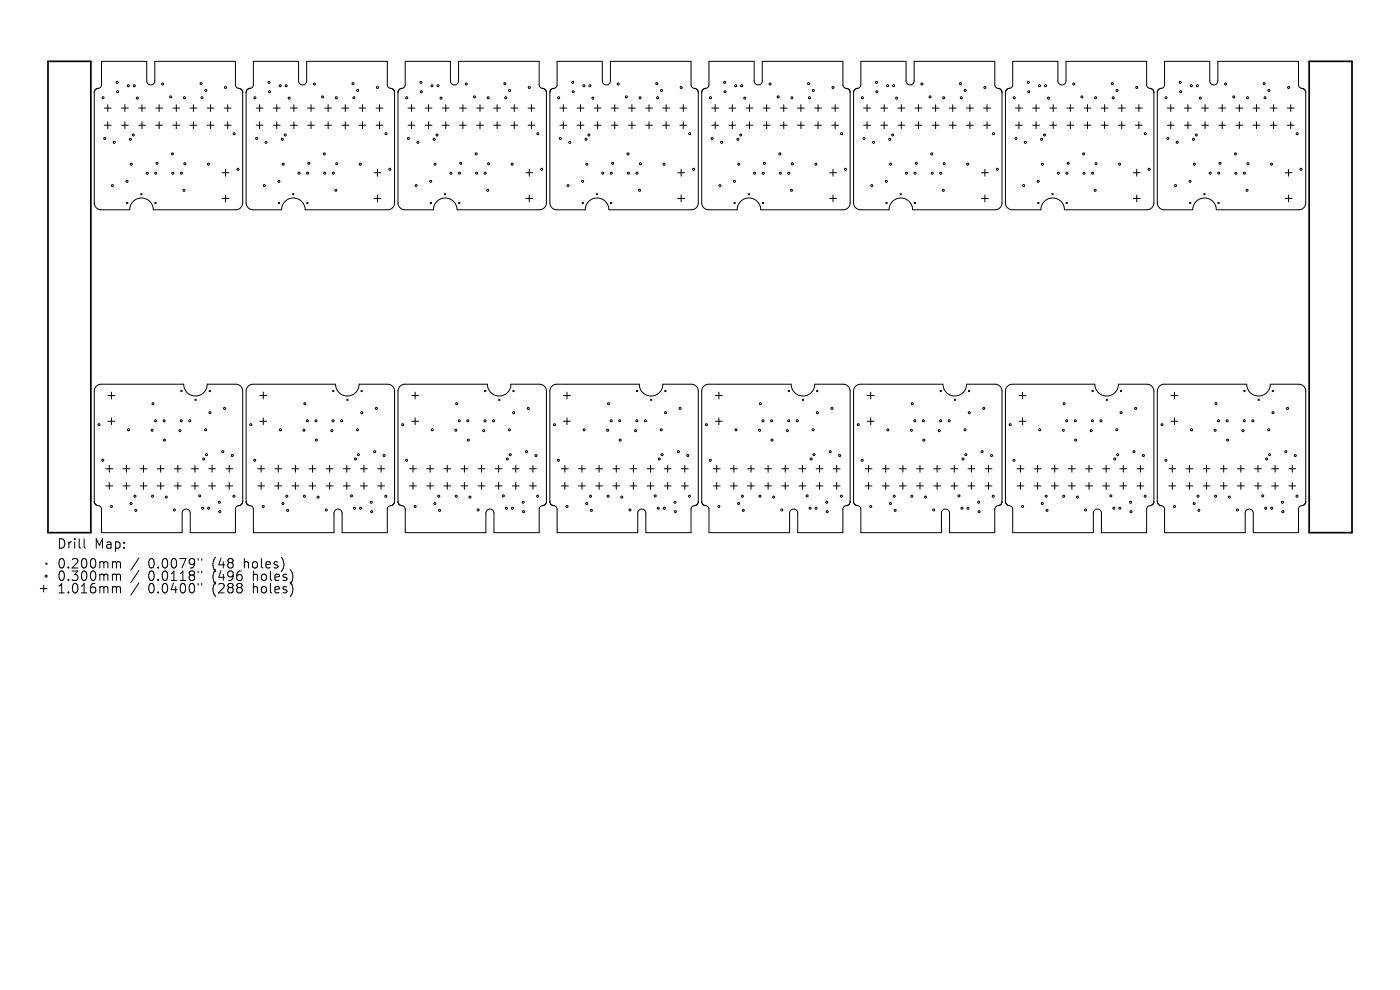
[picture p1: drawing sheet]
<svg xmlns="http://www.w3.org/2000/svg" width="297mm" height="210mm" viewBox="0 0 297 210" stroke-linecap="round" stroke-linejoin="round" font-family="sans-serif">
<defs><g id="words">
<g font-size="2.8">
<text x="12" y="116.7">Drill</text>
<text x="20" y="116.7">Map:</text>
<text x="12" y="120.9">0.200mm</text>
<text x="12" y="123.5">0.300mm</text>
<text x="31.4" y="120.9">0.0079&quot;</text>
<text x="31.4" y="123.5">0.0118&quot;</text>
<text x="45.2" y="120.9">(48</text>
<text x="45.2" y="123.5">(496</text>
<text x="52" y="120.9">holes)</text>
<text x="53.9" y="123.5">holes)</text>
<text x="12" y="126.2">1.016mm</text>
<text x="31.4" y="126.2">0.0400&quot;</text>
<text x="45.2" y="126.2">(288</text>
<text x="53.9" y="126.2">holes)</text>
</g>
</g></defs>
<g fill="none" stroke="#000" stroke-width=".21">
<path d="M21.5 13h9.6v4.2a.86 .86 0 0 0 .9 .8 .86 .86 0 0 0 .8-.8v-4.2h17.1v5a1.01 1.01 0 0 0 1.2 .9l.4 .7v23.5a1.47 1.47 0 0 1-1.4 1.4h-17.6a2.5 2.5 0 0 0-2.5-2.5 2.5 2.5 0 0 0-2.5 2.5h-6.1a1.47 1.47 0 0 1-1.4-1.4v-23.5a1.03 1.03 0 0 1 1.1-.9l.3-.3 .1-.4zM53.8 13h9.5v4.2a.86 .86 0 0 0 .9 .8 .86 .86 0 0 0 .9-.8v-4.2h17.1v5a1.01 1.01 0 0 0 1.1 .9l.4 .7v23.5a1.47 1.47 0 0 1-1.4 1.4h-17.6a2.5 2.5 0 0 0-2.5-2.5 2.5 2.5 0 0 0-2.5 2.5h-6.1a1.47 1.47 0 0 1-1.4-1.4v-23.5a1.03 1.03 0 0 1 1.1-.9l.3-.3 .2-.4zM86 13h9.6v4.2a.86 .86 0 0 0 .8 .8 .86 .86 0 0 0 .9-.8v-4.2h17.1v5a1.01 1.01 0 0 0 1.1 .9l.4 .7v23.5a1.47 1.47 0 0 1-1.4 1.4h-17.5a2.5 2.5 0 0 0-2.5-2.5 2.5 2.5 0 0 0-2.6 2.5h-6a1.47 1.47 0 0 1-1.5-1.4v-23.5a1.03 1.03 0 0 1 1.1-.9l.3-.3 .2-.4zM118.2 13h9.6v4.2a.86 .86 0 0 0 .8 .8 .86 .86 0 0 0 .9-.8v-4.2h17.1v5a1.01 1.01 0 0 0 1.1 .9l.4 .7v23.5a1.47 1.47 0 0 1-1.4 1.4h-17.5a2.5 2.5 0 0 0-2.5-2.5 2.5 2.5 0 0 0-2.5 2.5h-6.1a1.47 1.47 0 0 1-1.5-1.4v-23.5a1.03 1.03 0 0 1 1.1-.9l.4-.3 .1-.4zM150.4 13h9.6v4.2a.86 .86 0 0 0 .9 .8 .86 .86 0 0 0 .8-.8v-4.2h17.1v5a1.01 1.01 0 0 0 1.1 .9l.5 .7v23.5a1.47 1.47 0 0 1-1.5 1.4h-17.5a2.5 2.5 0 0 0-2.5-2.5 2.5 2.5 0 0 0-2.5 2.5h-6.1a1.47 1.47 0 0 1-1.4-1.4v-23.5a1.03 1.03 0 0 1 1.1-.9l.3-.3 .1-.4zM182.6 13h9.6v4.2a.86 .86 0 0 0 .9 .8 .86 .86 0 0 0 .8-.8v-4.2h17.1v5a1.01 1.01 0 0 0 1.2 .9l.4 .7v23.5a1.47 1.47 0 0 1-1.5 1.4h-17.5a2.5 2.5 0 0 0-2.5-2.5 2.5 2.5 0 0 0-2.5 2.5h-6.1a1.47 1.47 0 0 1-1.4-1.4v-23.5a1.03 1.03 0 0 1 1.1-.9l.3-.3 .1-.4zM214.8 13h9.6v4.2a.86 .86 0 0 0 .9 .8 .86 .86 0 0 0 .8-.8v-4.2h17.2v5a1.01 1.01 0 0 0 1.1 .9l.4 .7v23.5a1.47 1.47 0 0 1-1.4 1.4h-17.6a2.5 2.5 0 0 0-2.5-2.5 2.5 2.5 0 0 0-2.5 2.5h-6.1a1.47 1.47 0 0 1-1.4-1.4v-23.5a1.03 1.03 0 0 1 1.1-.9l.3-.3 .1-.4zM247.1 13h9.5v4.2a.86 .86 0 0 0 .9 .8 .86 .86 0 0 0 .9-.8v-4.2h17.1v5a1.01 1.01 0 0 0 1.1 .9l.4 .7v23.5a1.47 1.47 0 0 1-1.4 1.4h-17.6a2.5 2.5 0 0 0-2.5-2.5 2.5 2.5 0 0 0-2.5 2.5h-6.1a1.47 1.47 0 0 1-1.4-1.4v-23.5a1.03 1.03 0 0 1 1.1-.9l.3-.3 .2-.4zM22.1 22.9h1.5M22.1 26.6h1.5M22.9 22.2v1.5M22.9 25.8v1.5"/>
<path d="M25.8 22.9h1.4M25.8 26.6h1.4M26.5 22.2v1.5M26.5 25.8v1.5M29.4 22.9h1.5M29.4 26.6h1.5M30.1 22.2v1.5M30.1 25.8v1.5M33 22.9h1.5M33 26.6h1.5M33.8 22.2v1.5M33.8 25.8v1.5"/>
<path d="M36.7 22.9h1.4M36.7 26.6h1.4M37.4 22.2v1.5M37.4 25.8v1.5M40.3 22.9h1.5M40.3 26.6h1.5M41 22.2v1.5M41 25.8v1.5M43.9 22.9h1.5M43.9 26.6h1.5M44.7 22.2v1.5M44.7 25.8v1.5"/>
<path d="M47.1 36.6h1.5M47.6 22.9h1.4M47.6 26.6h1.4M47.9 35.9v1.5M48.3 22.2v1.5M48.3 25.8v1.5M54.3 22.9h1.5M54.3 26.6h1.5M55.1 22.2v1.5M55.1 25.8v1.5M58 22.9h1.4M58 26.6h1.4"/>
<path d="M58.7 22.2v1.5M58.7 25.8v1.5M61.6 22.9h1.5M61.6 26.6h1.5M62.3 22.2v1.5M62.3 25.8v1.5M65.3 22.9h1.4M65.3 26.6h1.4M66 22.2v1.5M66 25.8v1.5M68.9 22.9h1.4M68.9 26.6h1.4"/>
<path d="M69.6 22.2v1.5M69.6 25.8v1.5M72.5 22.9h1.5M72.5 26.6h1.5M73.3 22.2v1.5M73.3 25.8v1.5M76.2 22.9h1.4M76.2 26.6h1.4M76.9 22.2v1.5M76.9 25.8v1.5M79.3 36.6h1.5M79.8 22.9h1.5"/>
<path d="M79.8 26.6h1.5M80.1 35.9v1.5M80.5 22.2v1.5M80.5 25.8v1.5M86.6 22.9h1.4M86.6 26.6h1.4M87.3 22.2v1.5M87.3 25.8v1.5M90.2 22.9h1.5M90.2 26.6h1.5M90.9 22.2v1.5M90.9 25.8v1.5"/>
<path d="M93.8 22.9h1.5M93.8 26.6h1.5M94.6 22.2v1.5M94.6 25.8v1.5M97.5 22.9h1.4M97.5 26.6h1.4M98.2 22.2v1.5M98.2 25.8v1.5M101.1 22.9h1.5M101.1 26.6h1.5M101.8 22.2v1.5M101.8 25.8v1.5"/>
<path d="M104.7 22.9h1.5M104.7 26.6h1.5M105.5 22.2v1.5M105.5 25.8v1.5M108.4 22.9h1.4M108.4 26.6h1.4M109.1 22.2v1.5M109.1 25.8v1.5M111.6 36.6h1.4M112 22.9h1.5M112 26.6h1.5M112.3 35.9v1.5"/>
<path d="M112.7 22.2v1.5M112.7 25.8v1.5M118.8 22.9h1.4M118.8 26.6h1.4M119.5 22.2v1.5M119.5 25.8v1.5M122.4 22.9h1.5M122.4 26.6h1.5M123.1 22.2v1.5M123.1 25.8v1.5M126.1 22.9h1.4M126.1 26.6h1.4"/>
<path d="M126.8 22.2v1.5M126.8 25.8v1.5M129.7 22.9h1.4M129.7 26.6h1.4M130.4 22.2v1.5M130.4 25.8v1.5M133.3 22.9h1.5M133.3 26.6h1.5M134.1 22.2v1.5M134.1 25.8v1.5M137 22.9h1.4M137 26.6h1.4"/>
<path d="M137.7 22.2v1.5M137.7 25.8v1.5M140.6 22.9h1.4M140.6 26.6h1.4M141.3 22.2v1.5M141.3 25.8v1.5M143.8 36.6h1.4M144.2 22.9h1.5M144.2 26.6h1.5M144.5 35.9v1.5M145 22.2v1.5M145 25.8v1.5"/>
<path d="M151 22.9h1.5M151 26.6h1.5M151.7 22.2v1.5M151.7 25.8v1.5M154.6 22.9h1.5M154.6 26.6h1.5M155.4 22.2v1.5M155.4 25.8v1.5M158.3 22.9h1.4M158.3 26.6h1.4M159 22.2v1.5M159 25.8v1.5"/>
<path d="M161.9 22.9h1.5M161.9 26.6h1.5M162.6 22.2v1.5M162.6 25.8v1.5M165.5 22.9h1.5M165.5 26.6h1.5M166.3 22.2v1.5M166.3 25.8v1.5M169.2 22.9h1.4M169.2 26.6h1.4M169.9 22.2v1.5M169.9 25.8v1.5"/>
<path d="M172.8 22.9h1.5M172.8 26.6h1.5M173.5 22.2v1.5M173.5 25.8v1.5M176 36.6h1.4M176.4 22.9h1.5M176.4 26.6h1.5M176.7 35.9v1.5M177.2 22.2v1.5M177.2 25.8v1.5M183.2 22.9h1.5M183.2 26.6h1.5"/>
<path d="M183.9 22.2v1.5M183.9 25.8v1.5M186.9 22.9h1.4M186.9 26.6h1.4M187.6 22.2v1.5M187.6 25.8v1.5M190.5 22.9h1.4M190.5 26.6h1.4M191.2 22.2v1.5M191.2 25.8v1.5M194.1 22.9h1.5M194.1 26.6h1.5"/>
<path d="M194.9 22.2v1.5M194.9 25.8v1.5M197.8 22.9h1.4M197.8 26.6h1.4M198.5 22.2v1.5M198.5 25.8v1.5M201.4 22.9h1.4M201.4 26.6h1.4M202.1 22.2v1.5M202.1 25.8v1.5M205 22.9h1.5M205 26.6h1.5"/>
<path d="M205.8 22.2v1.5M205.8 25.8v1.5M208.2 36.6h1.5M208.7 22.9h1.4M208.7 26.6h1.4M208.9 35.9v1.5M209.4 22.2v1.5M209.4 25.8v1.5M215.4 22.9h1.5M215.4 26.6h1.5M216.2 22.2v1.5M216.2 25.8v1.5"/>
<path d="M219.1 22.9h1.4M219.1 26.6h1.4M219.8 22.2v1.5M219.8 25.8v1.5M222.7 22.9h1.5M222.7 26.6h1.5M223.4 22.2v1.5M223.4 25.8v1.5M226.3 22.9h1.5M226.3 26.6h1.5M227.1 22.2v1.5M227.1 25.8v1.5"/>
<path d="M230 22.9h1.4M230 26.6h1.4M230.7 22.2v1.5M230.7 25.8v1.5M233.6 22.9h1.5M233.6 26.6h1.5M234.3 22.2v1.5M234.3 25.8v1.5M237.2 22.9h1.5M237.2 26.6h1.5M238 22.2v1.5M238 25.8v1.5"/>
<path d="M240.4 36.6h1.5M240.9 22.9h1.4M240.9 26.6h1.4M241.2 35.9v1.5M241.6 22.2v1.5M241.6 25.8v1.5M247.6 22.9h1.5M247.6 26.6h1.5M248.4 22.2v1.5M248.4 25.8v1.5M251.3 22.9h1.4M251.3 26.6h1.4"/>
<path d="M252 22.2v1.5M252 25.8v1.5M254.9 22.9h1.5M254.9 26.6h1.5M255.6 22.2v1.5M255.6 25.8v1.5M258.6 22.9h1.4M258.6 26.6h1.4M259.3 22.2v1.5M259.3 25.8v1.5M262.2 22.9h1.4M262.2 26.6h1.4"/>
<path d="M262.9 22.2v1.5M262.9 25.8v1.5M265.8 22.9h1.5M265.8 26.6h1.5M266.6 22.2v1.5M266.6 25.8v1.5M269.5 22.9h1.4M269.5 26.6h1.4M270.2 22.2v1.5M270.2 25.8v1.5M272.6 36.6h1.5M273.1 22.9h1.5"/>
<path d="M273.1 26.6h1.5M273.4 35.9v1.5M273.8 22.2v1.5M273.8 25.8v1.5M26.8 42.9l.3 .3M27.1 42.9l-.3 .3M29.8 41.1l.3 .2M30.1 41.1l-.3 .2M32.9 42.9l.2 .3M33.1 42.9l-.2 .3M47.1 42.1h1.5M47.9 41.4v1.4"/>
<path d="M59.1 42.9l.2 .3M59.3 42.9l-.2 .3M62.1 41.1l.2 .2M62.3 41.1l-.2 .2M65.1 42.9l.3 .3M65.4 42.9l-.3 .3M79.3 42.1h1.5M80.1 41.4v1.4M91.3 42.9l.3 .3M91.6 42.9l-.3 .3M94.3 41.1l.3 .2M94.6 41.1l-.3 .2"/>
<path d="M97.3 42.9l.3 .3M97.6 42.9l-.3 .3M111.6 42.1h1.4M112.3 41.4v1.4M123.5 42.9l.3 .3M123.8 42.9l-.3 .3M126.5 41.1l.3 .2M126.8 41.1l-.3 .2M129.5 42.9l.3 .3M129.8 42.9l-.3 .3M143.8 42.1h1.4M144.5 41.4v1.4"/>
<path d="M155.7 42.9l.3 .3M156 42.9l-.3 .3M158.7 41.1l.3 .2M159 41.1l-.3 .2M161.7 42.9l.3 .3M162 42.9l-.3 .3M176 42.1h1.4M176.7 41.4v1.4M187.9 42.9l.3 .3M188.2 42.9l-.3 .3M190.9 41.1l.3 .2M191.2 41.1l-.3 .2"/>
<path d="M193.9 42.9l.3 .3M194.2 42.9l-.3 .3M208.2 42.1h1.5M208.9 41.4v1.4M220.1 42.9l.3 .3M220.4 42.9l-.3 .3M223.1 41.1l.3 .2M223.4 41.1l-.3 .2M226.2 42.9l.2 .3M226.4 42.9l-.2 .3M240.4 42.1h1.5M241.2 41.4v1.4"/>
<path d="M252.4 42.9l.2 .3M252.6 42.9l-.2 .3M255.4 41.1l.2 .2M255.6 41.1l-.2 .2M258.4 42.9l.3 .3M258.7 42.9l-.3 .3M272.6 42.1h1.5M273.4 41.4v1.4M20.5 81.9l.9-.4h17.6a2.5 2.5 0 0 0 2.5 2.5 2.5 2.5 0 0 0 2.5-2.5h6.1a1.47 1.47 0 0 1 1.4 1.4v23.5a1.03 1.03 0 0 1-1.1 .9l-.3 .3-.2 .4v5h-9.5v-4.2a.86 .86 0 0 0-.9-.8 .86 .86 0 0 0-.9 .8v4.2h-17.1v-5a1.01 1.01 0 0 0-1.1-.9l-.4-.7v-23.5l.1-.5zM22.5 99.4h1.4M22.9 83.9h1.5M22.9 89.4h1.5"/>
<path d="M23.2 98.7v1.5M23.6 83.2v1.4M23.6 88.6v1.5M26.1 99.4h1.4M26.8 98.7v1.5M29.7 99.4h1.5M30.5 98.7v1.5M33.4 99.4h1.4M34.1 98.7v1.5M37 99.4h1.4M37.7 98.7v1.5M38.3 82.8l.3 .3"/>
<path d="M38.6 82.8l-.3 .3M40.6 99.4h1.5M41.4 84.7l.2 .3M41.4 98.7v1.5M41.6 84.7l-.2 .3M44.3 99.4h1.4M44.4 82.8l.2 .3M44.6 82.8l-.2 .3M45 98.7v1.5M47.9 99.4h1.5M48.6 98.7v1.5M52.7 81.9l.9-.4h17.6a2.5 2.5 0 0 0 2.5 2.5 2.5 2.5 0 0 0 2.5-2.5h6.1a1.47 1.47 0 0 1 1.4 1.4v23.5a1.03 1.03 0 0 1-1.1 .9l-.3 .3-.1 .4v5h-9.6v-4.2a.86 .86 0 0 0-.9-.8 .86 .86 0 0 0-.8 .8v4.2h-17.1v-5a1.01 1.01 0 0 0-1.2-.9l-.4-.7v-23.5l.1-.5z"/>
<path d="M54.7 99.4h1.4M55.1 83.9h1.5M55.1 89.4h1.5M55.4 98.7v1.5M55.8 83.2v1.4M55.8 88.6v1.5M58.3 99.4h1.5M59 98.7v1.5M61.9 99.4h1.5M62.7 98.7v1.5M65.6 99.4h1.4M66.3 98.7v1.5"/>
<path d="M69.2 99.4h1.5M69.9 98.7v1.5M70.6 82.8l.2 .3M70.8 82.8l-.2 .3M72.8 99.4h1.5M73.6 84.7l.3 .3M73.6 98.7v1.5M73.9 84.7l-.3 .3M76.5 99.4h1.4M76.6 82.8l.3 .3M76.9 82.8l-.3 .3M77.2 98.7v1.5"/>
<path d="M80.1 99.4h1.5M80.8 98.7v1.5M84.9 81.9l1-.4h17.5a2.5 2.5 0 0 0 2.5 2.5 2.5 2.5 0 0 0 2.5-2.5h6.1a1.47 1.47 0 0 1 1.4 1.4v23.5a1.03 1.03 0 0 1-1.1 .9l-.3 .3-.1 .4v5h-9.6v-4.2a.86 .86 0 0 0-.9-.8 .86 .86 0 0 0-.8 .8v4.2h-17.1v-5a1.01 1.01 0 0 0-1.1-.9l-.5-.7v-23.5l.2-.5zM86.9 99.4h1.4M87.3 83.9h1.5M87.3 89.4h1.5M87.6 98.7v1.5M88.1 83.2v1.4M88.1 88.6v1.5M90.5 99.4h1.5M91.2 98.7v1.5M94.2 99.4h1.4"/>
<path d="M94.9 98.7v1.5M97.8 99.4h1.4M98.5 98.7v1.5M101.4 99.4h1.5M102.2 98.7v1.5M102.8 82.8l.3 .3M103.1 82.8l-.3 .3M105.1 99.4h1.4M105.8 84.7l.3 .3M105.8 98.7v1.5M106.1 84.7l-.3 .3M108.7 99.4h1.5"/>
<path d="M108.8 82.8l.3 .3M109.1 82.8l-.3 .3M109.4 98.7v1.5M112.3 99.4h1.5M113.1 98.7v1.5M117.1 81.9l1-.4h17.5a2.5 2.5 0 0 0 2.5 2.5 2.5 2.5 0 0 0 2.5-2.5h6.1a1.47 1.47 0 0 1 1.4 1.4v23.5a1.03 1.03 0 0 1-1.1 .9l-.3 .3-.1 .4v5h-9.6v-4.2a.86 .86 0 0 0-.9-.8 .86 .86 0 0 0-.8 .8v4.2h-17.1v-5a1.01 1.01 0 0 0-1.1-.9l-.5-.7v-23.5l.2-.5zM119.1 99.4h1.5M119.6 83.9h1.4M119.6 89.4h1.4M119.8 98.7v1.5M120.3 83.2v1.4M120.3 88.6v1.5"/>
<path d="M122.7 99.4h1.5M123.5 98.7v1.5M126.4 99.4h1.4M127.1 98.7v1.5M130 99.4h1.5M130.7 98.7v1.5M133.6 99.4h1.5M134.4 98.7v1.5M135 82.8l.3 .3M135.3 82.8l-.3 .3M137.3 99.4h1.4M138 84.7l.3 .3"/>
<path d="M138 98.7v1.5M138.3 84.7l-.3 .3M140.9 99.4h1.5M141 82.8l.3 .3M141.3 82.8l-.3 .3M141.6 98.7v1.5M144.6 99.4h1.4M145.3 98.7v1.5M149.3 81.9l1-.4h17.5a2.5 2.5 0 0 0 2.5 2.5 2.5 2.5 0 0 0 2.5-2.5h6.1a1.47 1.47 0 0 1 1.5 1.4v23.5a1.03 1.03 0 0 1-1.1 .9l-.4 .3-.1 .4v5h-9.6v-4.2a.86 .86 0 0 0-.8-.8 .86 .86 0 0 0-.9 .8v4.2h-17.1v-5a1.01 1.01 0 0 0-1.1-.9l-.4-.7v-23.5l.1-.5zM151.3 99.4h1.5M151.8 83.9h1.4M151.8 89.4h1.4"/>
<path d="M152 98.7v1.5M152.5 83.2v1.4M152.5 88.6v1.5M155 99.4h1.4M155.7 98.7v1.5M158.6 99.4h1.4M159.3 98.7v1.5M162.2 99.4h1.5M163 98.7v1.5M165.9 99.4h1.4M166.6 98.7v1.5M167.2 82.8l.3 .3"/>
<path d="M167.5 82.8l-.3 .3M169.5 99.4h1.5M170.2 84.7l.3 .3M170.2 98.7v1.5M170.5 84.7l-.3 .3M173.1 99.4h1.5M173.2 82.8l.3 .3M173.5 82.8l-.3 .3M173.9 98.7v1.5M176.8 99.4h1.4M177.5 98.7v1.5M181.5 81.9l1-.4h17.5a2.5 2.5 0 0 0 2.6 2.5 2.5 2.5 0 0 0 2.5-2.5h6a1.47 1.47 0 0 1 1.5 1.4v23.5a1.03 1.03 0 0 1-1.1 .9l-.3 .3-.2 .4v5h-9.6v-4.2a.86 .86 0 0 0-.8-.8 .86 .86 0 0 0-.9 .8v4.2h-17.1v-5a1.01 1.01 0 0 0-1.1-.9l-.4-.7v-23.5l.1-.5z"/>
<path d="M183.5 99.4h1.5M184 83.9h1.4M184 89.4h1.4M184.3 98.7v1.5M184.7 83.2v1.4M184.7 88.6v1.5M187.2 99.4h1.4M187.9 98.7v1.5M190.8 99.4h1.5M191.5 98.7v1.5M194.4 99.4h1.5M195.2 98.7v1.5"/>
<path d="M198.1 99.4h1.4M198.8 98.7v1.5M199.4 82.8l.3 .3M199.7 82.8l-.3 .3M201.7 99.4h1.5M202.4 84.7l.3 .3M202.4 98.7v1.5M202.7 84.7l-.3 .3M205.3 99.4h1.5M205.4 82.8l.3 .3M205.7 82.8l-.3 .3M206.1 98.7v1.5"/>
<path d="M209 99.4h1.4M209.7 98.7v1.5M213.8 81.9l.9-.4h17.6a2.5 2.5 0 0 0 2.5 2.5 2.5 2.5 0 0 0 2.5-2.5h6.1a1.47 1.47 0 0 1 1.4 1.4v23.5a1.03 1.03 0 0 1-1.1 .9l-.3 .3-.1 .4v5h-9.6v-4.2a.86 .86 0 0 0-.9-.8 .86 .86 0 0 0-.9 .8v4.2h-17.1v-5a1.01 1.01 0 0 0-1.1-.9l-.4-.7v-23.5l.1-.5zM215.8 99.4h1.4M216.2 83.9h1.5M216.2 89.4h1.5M216.5 98.7v1.5M216.9 83.2v1.4M216.9 88.6v1.5M219.4 99.4h1.4M220.1 98.7v1.5M223 99.4h1.5"/>
<path d="M223.8 98.7v1.5M226.7 99.4h1.4M227.4 98.7v1.5M230.3 99.4h1.5M231 98.7v1.5M231.7 82.8l.2 .3M231.9 82.8l-.2 .3M233.9 99.4h1.5M234.7 84.7l.2 .3M234.7 98.7v1.5M234.9 84.7l-.2 .3M237.6 99.4h1.4"/>
<path d="M237.7 82.8l.2 .3M237.9 82.8l-.2 .3M238.3 98.7v1.5M241.2 99.4h1.5M241.9 98.7v1.5M246 81.9l.9-.4h17.6a2.5 2.5 0 0 0 2.5 2.5 2.5 2.5 0 0 0 2.5-2.5h6.1a1.47 1.47 0 0 1 1.4 1.4v23.5a1.03 1.03 0 0 1-1.1 .9l-.3 .3-.1 .4v5h-9.6v-4.2a.86 .86 0 0 0-.9-.8 .86 .86 0 0 0-.8 .8v4.2h-17.1v-5a1.01 1.01 0 0 0-1.2-.9l-.4-.7v-23.5l.1-.5zM248 99.4h1.4M248.4 83.9h1.5M248.4 89.4h1.5M248.7 98.7v1.5M249.2 83.2v1.4M249.2 88.6v1.5"/>
<path d="M251.6 99.4h1.5M252.3 98.7v1.5M255.2 99.4h1.5M256 98.7v1.5M258.9 99.4h1.4M259.6 98.7v1.5M262.5 99.4h1.5M263.2 98.7v1.5M263.9 82.8l.3 .3M264.2 82.8l-.3 .3M266.1 99.4h1.5M266.9 84.7l.3 .3"/>
<path d="M266.9 98.7v1.5M267.2 84.7l-.3 .3M269.8 99.4h1.4M269.9 82.8l.3 .3M270.2 82.8l-.3 .3M270.5 98.7v1.5M273.4 99.4h1.5M274.1 98.7v1.5M9.7 119.4l.3 .3M10 119.4l-.3 .3M17.8 114.3v1.7l.3 .3M22.5 103.1h1.4"/>
<path d="M23.2 102.3v1.5M24.1 119.2l.5 .1 .1 .1M24.7 119.4l.3-.2 .5 .1 .1 1.2M24.7 119.4v1.1M26.1 103.1h1.4M26.8 102.3v1.5M29.5 118.4l-1.7 2.6M29.7 103.1h1.5M30.5 102.3v1.5M33.4 103.1h1.4M34.1 102.3v1.5M37 103.1h1.4"/>
<path d="M37.7 102.3v1.5M40.6 103.1h1.5M41.4 102.3v1.5M42 118.5v.4M42.8 118.5v.4M44.3 103.1h1.4M45 102.3v1.5M47.9 103.1h1.5M48.6 102.3v1.5M54.7 103.1h1.4M55.4 102.3v1.5M58.3 103.1h1.5"/>
<path d="M59 102.3v1.5M61.9 103.1h1.5M62.7 102.3v1.5M65.6 103.1h1.4M66.3 102.3v1.5M69.2 103.1h1.5M69.9 102.3v1.5M72.8 103.1h1.5M73.6 102.3v1.5M76.5 103.1h1.4M77.2 102.3v1.5M80.1 103.1h1.5"/>
<path d="M80.8 102.3v1.5M86.9 103.1h1.4M87.6 102.3v1.5M90.5 103.1h1.5M91.2 102.3v1.5M94.2 103.1h1.4M94.9 102.3v1.5M97.8 103.1h1.4M98.5 102.3v1.5M101.4 103.1h1.5M102.2 102.3v1.5M105.1 103.1h1.4"/>
<path d="M105.8 102.3v1.5M108.7 103.1h1.5M109.4 102.3v1.5M112.3 103.1h1.5M113.1 102.3v1.5M119.1 103.1h1.5M119.8 102.3v1.5M122.7 103.1h1.5M123.5 102.3v1.5M126.4 103.1h1.4M127.1 102.3v1.5M130 103.1h1.5"/>
<path d="M130.7 102.3v1.5M133.6 103.1h1.5M134.4 102.3v1.5M137.3 103.1h1.4M138 102.3v1.5M140.9 103.1h1.5M141.6 102.3v1.5M144.6 103.1h1.4M145.3 102.3v1.5M151.3 103.1h1.5M152 102.3v1.5M155 103.1h1.4"/>
<path d="M155.7 102.3v1.5M158.6 103.1h1.4M159.3 102.3v1.5M162.2 103.1h1.5M163 102.3v1.5M165.9 103.1h1.4M166.6 102.3v1.5M169.5 103.1h1.5M170.2 102.3v1.5M173.1 103.1h1.5M173.9 102.3v1.5M176.8 103.1h1.4"/>
<path d="M177.5 102.3v1.5M183.5 103.1h1.5M184.3 102.3v1.5M187.2 103.1h1.4M187.9 102.3v1.5M190.8 103.1h1.5M191.5 102.3v1.5M194.4 103.1h1.5M195.2 102.3v1.5M198.1 103.1h1.4M198.8 102.3v1.5M201.7 103.1h1.5"/>
<path d="M202.4 102.3v1.5M205.3 103.1h1.5M206.1 102.3v1.5M209 103.1h1.4M209.7 102.3v1.5M215.8 103.1h1.4M216.5 102.3v1.5M219.4 103.1h1.4M220.1 102.3v1.5M223 103.1h1.5M223.8 102.3v1.5M226.7 103.1h1.4"/>
<path d="M227.4 102.3v1.5M230.3 103.1h1.5M231 102.3v1.5M233.9 103.1h1.5M234.7 102.3v1.5M237.6 103.1h1.4M238.3 102.3v1.5M241.2 103.1h1.5M241.9 102.3v1.5M248 103.1h1.4M248.7 102.3v1.5M251.6 103.1h1.5"/>
<path d="M252.3 102.3v1.5M255.2 103.1h1.5M256 102.3v1.5M258.9 103.1h1.4M259.6 102.3v1.5M262.5 103.1h1.5M263.2 102.3v1.5M266.1 103.1h1.5M266.9 102.3v1.5M269.8 103.1h1.4M270.5 102.3v1.5M273.4 103.1h1.5"/>
<path d="M274.1 102.3v1.5M8.5 124.9h1.5M9.3 124.1v1.5M24.1 121.8h.3l.3 .3M24.1 124.4h.3l.3 .3M24.7 122.1v1M24.7 124.7v1.1M24.7 122.1l.3-.3 .5 .1 .1 1.2M24.7 124.7l.3-.3 .5 .1 .1 1.3M29.5 121l-1.7 2.6M29.5 123.7l-1.7 2.5M42 121.1v.4"/>
<path d="M42 123.8v.3M42.8 121.1v.4M42.8 123.8v.3"/>
<circle cx="24.9" cy="17.5" r=".21"/>
<circle cx="24.9" cy="19.5" r=".21"/>
<circle cx="27.2" cy="18.2" r=".21"/>
<circle cx="28.5" cy="18.2" r=".21"/>
<circle cx="34.5" cy="17.8" r=".21"/>
<circle cx="42.7" cy="17.7" r=".21"/>
<circle cx="43.7" cy="19.2" r=".21"/>
<circle cx="47.9" cy="18.6" r=".21"/>
<circle cx="57.1" cy="17.5" r=".21"/>
<circle cx="57.2" cy="19.5" r=".21"/>
<circle cx="59.4" cy="18.2" r=".21"/>
<circle cx="60.7" cy="18.2" r=".21"/>
<circle cx="66.7" cy="17.8" r=".21"/>
<circle cx="74.9" cy="17.7" r=".21"/>
<circle cx="75.9" cy="19.2" r=".21"/>
<circle cx="80.1" cy="18.6" r=".21"/>
<circle cx="89.3" cy="17.5" r=".21"/>
<circle cx="89.4" cy="19.5" r=".21"/>
<circle cx="91.7" cy="18.2" r=".21"/>
<circle cx="92.9" cy="18.2" r=".21"/>
<circle cx="98.9" cy="17.8" r=".21"/>
<circle cx="107.1" cy="17.7" r=".21"/>
<circle cx="108.1" cy="19.2" r=".21"/>
<circle cx="112.3" cy="18.6" r=".21"/>
<circle cx="121.5" cy="17.5" r=".21"/>
<circle cx="121.6" cy="19.5" r=".21"/>
<circle cx="123.9" cy="18.2" r=".21"/>
<circle cx="125.1" cy="18.2" r=".21"/>
<circle cx="131.1" cy="17.8" r=".21"/>
<circle cx="139.3" cy="17.7" r=".21"/>
<circle cx="140.3" cy="19.2" r=".21"/>
<circle cx="144.5" cy="18.6" r=".21"/>
<circle cx="153.7" cy="17.5" r=".21"/>
<circle cx="153.8" cy="19.5" r=".21"/>
<circle cx="156.1" cy="18.2" r=".21"/>
<circle cx="157.4" cy="18.2" r=".21"/>
<circle cx="163.4" cy="17.8" r=".21"/>
<circle cx="171.5" cy="17.7" r=".21"/>
<circle cx="172.5" cy="19.2" r=".21"/>
<circle cx="176.7" cy="18.6" r=".21"/>
<circle cx="185.9" cy="17.5" r=".21"/>
<circle cx="186" cy="19.5" r=".21"/>
<circle cx="188.3" cy="18.2" r=".21"/>
<circle cx="189.6" cy="18.2" r=".21"/>
<circle cx="195.6" cy="17.8" r=".21"/>
<circle cx="203.8" cy="17.7" r=".21"/>
<circle cx="204.8" cy="19.2" r=".21"/>
<circle cx="208.9" cy="18.6" r=".21"/>
<circle cx="218.2" cy="17.5" r=".21"/>
<circle cx="218.2" cy="19.5" r=".21"/>
<circle cx="220.5" cy="18.2" r=".21"/>
<circle cx="221.8" cy="18.2" r=".21"/>
<circle cx="227.8" cy="17.8" r=".21"/>
<circle cx="236" cy="17.7" r=".21"/>
<circle cx="237" cy="19.2" r=".21"/>
<circle cx="241.2" cy="18.6" r=".21"/>
<circle cx="250.4" cy="17.5" r=".21"/>
<circle cx="250.5" cy="19.5" r=".21"/>
<circle cx="252.7" cy="18.2" r=".21"/>
<circle cx="254" cy="18.2" r=".21"/>
<circle cx="260" cy="17.8" r=".21"/>
<circle cx="268.2" cy="17.7" r=".21"/>
<circle cx="269.2" cy="19.2" r=".21"/>
<circle cx="273.4" cy="18.6" r=".21"/>
<circle cx="21.9" cy="20.7" r=".21"/>
<circle cx="22.2" cy="29.4" r=".21"/>
<circle cx="23.9" cy="39.4" r=".21"/>
<circle cx="24.2" cy="30.2" r=".21"/>
<circle cx="26.9" cy="38.5" r=".21"/>
<circle cx="27.7" cy="29.6" r=".21"/>
<circle cx="27.9" cy="34.8" r=".21"/>
<circle cx="28.3" cy="28.6" r=".21"/>
<circle cx="29.1" cy="20.8" r=".21"/>
<circle cx="31.2" cy="36.7" r=".21"/>
<circle cx="33" cy="36.7" r=".21"/>
<circle cx="33.3" cy="34.6" r=".21"/>
<circle cx="36.2" cy="20.6" r=".21"/>
<circle cx="36.6" cy="32.6" r=".21"/>
<circle cx="36.7" cy="36.7" r=".21"/>
<circle cx="38.5" cy="36.7" r=".21"/>
<circle cx="39.1" cy="20.7" r=".21"/>
<circle cx="39.2" cy="34.7" r=".21"/>
<circle cx="42.9" cy="20.7" r=".21"/>
<circle cx="44.2" cy="34.8" r=".21"/>
<circle cx="49.7" cy="28.4" r=".21"/>
<circle cx="50.5" cy="35.9" r=".21"/>
<circle cx="54.1" cy="20.7" r=".21"/>
<circle cx="54.4" cy="29.4" r=".21"/>
<circle cx="56.1" cy="39.4" r=".21"/>
<circle cx="56.4" cy="30.2" r=".21"/>
<circle cx="59.2" cy="38.5" r=".21"/>
<circle cx="59.9" cy="29.6" r=".21"/>
<circle cx="60.1" cy="34.8" r=".21"/>
<circle cx="60.5" cy="28.6" r=".21"/>
<circle cx="61.3" cy="20.8" r=".21"/>
<circle cx="63.4" cy="36.7" r=".21"/>
<circle cx="65.3" cy="36.7" r=".21"/>
<circle cx="65.5" cy="34.6" r=".21"/>
<circle cx="68.4" cy="20.6" r=".21"/>
<circle cx="68.8" cy="32.6" r=".21"/>
<circle cx="68.9" cy="36.7" r=".21"/>
<circle cx="70.7" cy="36.7" r=".21"/>
<circle cx="71.3" cy="20.7" r=".21"/>
<circle cx="71.4" cy="34.7" r=".21"/>
<circle cx="75.1" cy="20.7" r=".21"/>
<circle cx="76.4" cy="34.8" r=".21"/>
<circle cx="81.9" cy="28.4" r=".21"/>
<circle cx="82.7" cy="35.9" r=".21"/>
<circle cx="86.3" cy="20.7" r=".21"/>
<circle cx="86.7" cy="29.4" r=".21"/>
<circle cx="88.3" cy="39.4" r=".21"/>
<circle cx="88.7" cy="30.2" r=".21"/>
<circle cx="91.4" cy="38.5" r=".21"/>
<circle cx="92.1" cy="29.6" r=".21"/>
<circle cx="92.3" cy="34.8" r=".21"/>
<circle cx="92.7" cy="28.6" r=".21"/>
<circle cx="93.6" cy="20.8" r=".21"/>
<circle cx="95.7" cy="36.7" r=".21"/>
<circle cx="97.5" cy="36.7" r=".21"/>
<circle cx="97.7" cy="34.6" r=".21"/>
<circle cx="100.7" cy="20.6" r=".21"/>
<circle cx="101" cy="32.6" r=".21"/>
<circle cx="101.1" cy="36.7" r=".21"/>
<circle cx="102.9" cy="36.7" r=".21"/>
<circle cx="103.6" cy="20.7" r=".21"/>
<circle cx="103.7" cy="34.7" r=".21"/>
<circle cx="107.3" cy="20.7" r=".21"/>
<circle cx="108.6" cy="34.8" r=".21"/>
<circle cx="114.1" cy="28.4" r=".21"/>
<circle cx="114.9" cy="35.9" r=".21"/>
<circle cx="118.5" cy="20.7" r=".21"/>
<circle cx="118.9" cy="29.4" r=".21"/>
<circle cx="120.5" cy="39.4" r=".21"/>
<circle cx="120.9" cy="30.2" r=".21"/>
<circle cx="123.6" cy="38.5" r=".21"/>
<circle cx="124.3" cy="29.6" r=".21"/>
<circle cx="124.5" cy="34.8" r=".21"/>
<circle cx="124.9" cy="28.6" r=".21"/>
<circle cx="125.8" cy="20.8" r=".21"/>
<circle cx="127.9" cy="36.7" r=".21"/>
<circle cx="129.7" cy="36.7" r=".21"/>
<circle cx="130" cy="34.6" r=".21"/>
<circle cx="132.9" cy="20.6" r=".21"/>
<circle cx="133.2" cy="32.6" r=".21"/>
<circle cx="133.3" cy="36.7" r=".21"/>
<circle cx="135.1" cy="36.7" r=".21"/>
<circle cx="135.8" cy="20.7" r=".21"/>
<circle cx="135.9" cy="34.7" r=".21"/>
<circle cx="139.5" cy="20.7" r=".21"/>
<circle cx="140.9" cy="34.8" r=".21"/>
<circle cx="146.3" cy="28.4" r=".21"/>
<circle cx="147.1" cy="35.9" r=".21"/>
<circle cx="150.7" cy="20.7" r=".21"/>
<circle cx="151.1" cy="29.4" r=".21"/>
<circle cx="152.7" cy="39.4" r=".21"/>
<circle cx="153.1" cy="30.2" r=".21"/>
<circle cx="155.8" cy="38.5" r=".21"/>
<circle cx="156.5" cy="29.6" r=".21"/>
<circle cx="156.7" cy="34.8" r=".21"/>
<circle cx="157.1" cy="28.6" r=".21"/>
<circle cx="158" cy="20.8" r=".21"/>
<circle cx="160.1" cy="36.7" r=".21"/>
<circle cx="161.9" cy="36.7" r=".21"/>
<circle cx="162.2" cy="34.6" r=".21"/>
<circle cx="165.1" cy="20.6" r=".21"/>
<circle cx="165.4" cy="32.6" r=".21"/>
<circle cx="165.5" cy="36.7" r=".21"/>
<circle cx="167.4" cy="36.7" r=".21"/>
<circle cx="168" cy="20.7" r=".21"/>
<circle cx="168.1" cy="34.7" r=".21"/>
<circle cx="171.7" cy="20.7" r=".21"/>
<circle cx="173.1" cy="34.8" r=".21"/>
<circle cx="178.5" cy="28.4" r=".21"/>
<circle cx="179.4" cy="35.9" r=".21"/>
<circle cx="182.9" cy="20.7" r=".21"/>
<circle cx="183.3" cy="29.4" r=".21"/>
<circle cx="184.9" cy="39.4" r=".21"/>
<circle cx="185.3" cy="30.2" r=".21"/>
<circle cx="188" cy="38.5" r=".21"/>
<circle cx="188.8" cy="29.6" r=".21"/>
<circle cx="188.9" cy="34.8" r=".21"/>
<circle cx="189.4" cy="28.6" r=".21"/>
<circle cx="190.2" cy="20.8" r=".21"/>
<circle cx="192.3" cy="36.7" r=".21"/>
<circle cx="194.1" cy="36.7" r=".21"/>
<circle cx="194.4" cy="34.6" r=".21"/>
<circle cx="197.3" cy="20.6" r=".21"/>
<circle cx="197.7" cy="32.6" r=".21"/>
<circle cx="197.8" cy="36.7" r=".21"/>
<circle cx="199.6" cy="36.7" r=".21"/>
<circle cx="200.2" cy="20.7" r=".21"/>
<circle cx="200.3" cy="34.7" r=".21"/>
<circle cx="203.9" cy="20.7" r=".21"/>
<circle cx="205.3" cy="34.8" r=".21"/>
<circle cx="210.8" cy="28.4" r=".21"/>
<circle cx="211.6" cy="35.9" r=".21"/>
<circle cx="215.2" cy="20.7" r=".21"/>
<circle cx="215.5" cy="29.4" r=".21"/>
<circle cx="217.2" cy="39.4" r=".21"/>
<circle cx="217.5" cy="30.2" r=".21"/>
<circle cx="220.2" cy="38.5" r=".21"/>
<circle cx="221" cy="29.6" r=".21"/>
<circle cx="221.2" cy="34.8" r=".21"/>
<circle cx="221.6" cy="28.6" r=".21"/>
<circle cx="222.4" cy="20.8" r=".21"/>
<circle cx="224.5" cy="36.7" r=".21"/>
<circle cx="226.3" cy="36.7" r=".21"/>
<circle cx="226.6" cy="34.6" r=".21"/>
<circle cx="229.5" cy="20.6" r=".21"/>
<circle cx="229.9" cy="32.6" r=".21"/>
<circle cx="230" cy="36.7" r=".21"/>
<circle cx="231.8" cy="36.7" r=".21"/>
<circle cx="232.4" cy="20.7" r=".21"/>
<circle cx="232.5" cy="34.7" r=".21"/>
<circle cx="236.2" cy="20.7" r=".21"/>
<circle cx="237.5" cy="34.8" r=".21"/>
<circle cx="243" cy="28.4" r=".21"/>
<circle cx="243.8" cy="35.9" r=".21"/>
<circle cx="247.4" cy="20.7" r=".21"/>
<circle cx="247.7" cy="29.4" r=".21"/>
<circle cx="249.4" cy="39.4" r=".21"/>
<circle cx="249.7" cy="30.2" r=".21"/>
<circle cx="252.5" cy="38.5" r=".21"/>
<circle cx="253.2" cy="29.6" r=".21"/>
<circle cx="253.4" cy="34.8" r=".21"/>
<circle cx="253.8" cy="28.6" r=".21"/>
<circle cx="254.6" cy="20.8" r=".22"/>
<circle cx="256.7" cy="36.7" r=".22"/>
<circle cx="258.6" cy="36.7" r=".21"/>
<circle cx="258.8" cy="34.6" r=".21"/>
<circle cx="261.7" cy="20.6" r=".21"/>
<circle cx="262.1" cy="32.6" r=".21"/>
<circle cx="262.2" cy="36.7" r=".21"/>
<circle cx="264" cy="36.7" r=".21"/>
<circle cx="264.6" cy="20.7" r=".21"/>
<circle cx="264.7" cy="34.7" r=".22"/>
<circle cx="268.4" cy="20.7" r=".21"/>
<circle cx="269.7" cy="34.8" r=".21"/>
<circle cx="275.2" cy="28.4" r=".21"/>
<circle cx="276" cy="35.9" r=".21"/>
<circle cx="39" cy="40.4" r=".21"/>
<circle cx="71.3" cy="40.4" r=".21"/>
<circle cx="103.5" cy="40.4" r=".21"/>
<circle cx="135.7" cy="40.4" r=".21"/>
<circle cx="167.9" cy="40.4" r=".21"/>
<circle cx="200.1" cy="40.4" r=".21"/>
<circle cx="232.3" cy="40.4" r=".21"/>
<circle cx="264.6" cy="40.4" r=".21"/>
<circle cx="21" cy="90.1" r=".21"/>
<circle cx="21.8" cy="97.6" r=".21"/>
<circle cx="27.3" cy="91.2" r=".21"/>
<circle cx="32.3" cy="91.3" r=".21"/>
<circle cx="32.5" cy="85.6" r=".21"/>
<circle cx="33" cy="89.3" r=".21"/>
<circle cx="34.8" cy="89.3" r=".21"/>
<circle cx="34.9" cy="93.4" r=".21"/>
<circle cx="38.2" cy="91.4" r=".21"/>
<circle cx="38.4" cy="89.3" r=".21"/>
<circle cx="40.3" cy="89.3" r=".21"/>
<circle cx="43.2" cy="97.4" r=".21"/>
<circle cx="43.6" cy="91.2" r=".21"/>
<circle cx="43.8" cy="96.4" r=".21"/>
<circle cx="44.5" cy="87.5" r=".21"/>
<circle cx="47.3" cy="95.8" r=".21"/>
<circle cx="47.6" cy="86.6" r=".21"/>
<circle cx="49.3" cy="96.6" r=".21"/>
<circle cx="53.2" cy="90.1" r=".21"/>
<circle cx="54" cy="97.6" r=".21"/>
<circle cx="59.5" cy="91.2" r=".21"/>
<circle cx="64.5" cy="91.3" r=".21"/>
<circle cx="64.7" cy="85.6" r=".21"/>
<circle cx="65.2" cy="89.3" r=".21"/>
<circle cx="67" cy="89.3" r=".21"/>
<circle cx="67.1" cy="93.4" r=".21"/>
<circle cx="70.4" cy="91.4" r=".21"/>
<circle cx="70.7" cy="89.3" r=".21"/>
<circle cx="72.5" cy="89.3" r=".21"/>
<circle cx="75.4" cy="97.4" r=".21"/>
<circle cx="75.8" cy="91.2" r=".21"/>
<circle cx="76" cy="96.4" r=".21"/>
<circle cx="76.8" cy="87.5" r=".21"/>
<circle cx="79.5" cy="95.8" r=".21"/>
<circle cx="79.8" cy="86.6" r=".21"/>
<circle cx="81.5" cy="96.6" r=".21"/>
<circle cx="85.4" cy="90.1" r=".21"/>
<circle cx="86.3" cy="97.6" r=".21"/>
<circle cx="91.7" cy="91.2" r=".21"/>
<circle cx="96.7" cy="91.3" r=".21"/>
<circle cx="96.9" cy="85.6" r=".21"/>
<circle cx="97.4" cy="89.3" r=".21"/>
<circle cx="99.2" cy="89.3" r=".21"/>
<circle cx="99.3" cy="93.4" r=".21"/>
<circle cx="102.6" cy="91.4" r=".21"/>
<circle cx="102.9" cy="89.3" r=".21"/>
<circle cx="104.7" cy="89.3" r=".21"/>
<circle cx="107.6" cy="97.4" r=".21"/>
<circle cx="108.1" cy="91.2" r=".21"/>
<circle cx="108.2" cy="96.4" r=".21"/>
<circle cx="109" cy="87.5" r=".21"/>
<circle cx="111.7" cy="95.8" r=".21"/>
<circle cx="112.1" cy="86.6" r=".21"/>
<circle cx="113.7" cy="96.6" r=".21"/>
<circle cx="117.6" cy="90.1" r=".21"/>
<circle cx="118.5" cy="97.6" r=".21"/>
<circle cx="123.9" cy="91.2" r=".21"/>
<circle cx="128.9" cy="91.3" r=".21"/>
<circle cx="129.1" cy="85.6" r=".21"/>
<circle cx="129.6" cy="89.3" r=".21"/>
<circle cx="131.5" cy="89.3" r=".21"/>
<circle cx="131.6" cy="93.4" r=".21"/>
<circle cx="134.8" cy="91.4" r=".21"/>
<circle cx="135.1" cy="89.3" r=".21"/>
<circle cx="136.9" cy="89.3" r=".21"/>
<circle cx="139.9" cy="97.4" r=".21"/>
<circle cx="140.3" cy="91.2" r=".21"/>
<circle cx="140.5" cy="96.4" r=".21"/>
<circle cx="141.2" cy="87.5" r=".21"/>
<circle cx="143.9" cy="95.8" r=".21"/>
<circle cx="144.3" cy="86.6" r=".21"/>
<circle cx="145.9" cy="96.6" r=".21"/>
<circle cx="149.9" cy="90.1" r=".21"/>
<circle cx="150.7" cy="97.6" r=".21"/>
<circle cx="156.1" cy="91.2" r=".21"/>
<circle cx="161.1" cy="91.3" r=".21"/>
<circle cx="161.3" cy="85.6" r=".21"/>
<circle cx="161.9" cy="89.3" r=".21"/>
<circle cx="163.7" cy="89.3" r=".21"/>
<circle cx="163.8" cy="93.4" r=".21"/>
<circle cx="167" cy="91.4" r=".21"/>
<circle cx="167.3" cy="89.3" r=".21"/>
<circle cx="169.1" cy="89.3" r=".21"/>
<circle cx="172.1" cy="97.4" r=".21"/>
<circle cx="172.5" cy="91.2" r=".21"/>
<circle cx="172.7" cy="96.4" r=".21"/>
<circle cx="173.4" cy="87.5" r=".21"/>
<circle cx="176.1" cy="95.8" r=".21"/>
<circle cx="176.5" cy="86.6" r=".21"/>
<circle cx="178.1" cy="96.6" r=".21"/>
<circle cx="182.1" cy="90.1" r=".21"/>
<circle cx="182.9" cy="97.6" r=".21"/>
<circle cx="188.4" cy="91.2" r=".21"/>
<circle cx="193.4" cy="91.3" r=".21"/>
<circle cx="193.5" cy="85.6" r=".21"/>
<circle cx="194.1" cy="89.3" r=".21"/>
<circle cx="195.9" cy="89.3" r=".21"/>
<circle cx="196" cy="93.4" r=".21"/>
<circle cx="199.3" cy="91.4" r=".21"/>
<circle cx="199.5" cy="89.3" r=".21"/>
<circle cx="201.4" cy="89.3" r=".21"/>
<circle cx="204.3" cy="97.4" r=".21"/>
<circle cx="204.7" cy="91.2" r=".21"/>
<circle cx="204.9" cy="96.4" r=".21"/>
<circle cx="205.6" cy="87.5" r=".21"/>
<circle cx="208.3" cy="95.8" r=".21"/>
<circle cx="208.7" cy="86.6" r=".21"/>
<circle cx="210.3" cy="96.6" r=".21"/>
<circle cx="214.3" cy="90.1" r=".21"/>
<circle cx="215.1" cy="97.6" r=".21"/>
<circle cx="220.6" cy="91.2" r=".21"/>
<circle cx="225.6" cy="91.3" r=".21"/>
<circle cx="225.8" cy="85.6" r=".21"/>
<circle cx="226.3" cy="89.3" r=".21"/>
<circle cx="228.1" cy="89.3" r=".21"/>
<circle cx="228.2" cy="93.4" r=".21"/>
<circle cx="231.5" cy="91.4" r=".21"/>
<circle cx="231.8" cy="89.3" r=".21"/>
<circle cx="233.6" cy="89.3" r=".21"/>
<circle cx="236.5" cy="97.4" r=".21"/>
<circle cx="236.9" cy="91.2" r=".21"/>
<circle cx="237.1" cy="96.4" r=".21"/>
<circle cx="237.8" cy="87.5" r=".21"/>
<circle cx="240.6" cy="95.8" r=".21"/>
<circle cx="240.9" cy="86.6" r=".21"/>
<circle cx="242.6" cy="96.6" r=".21"/>
<circle cx="246.5" cy="90.1" r=".21"/>
<circle cx="247.3" cy="97.6" r=".21"/>
<circle cx="252.8" cy="91.2" r=".21"/>
<circle cx="257.8" cy="91.3" r=".21"/>
<circle cx="258" cy="85.6" r=".21"/>
<circle cx="258.5" cy="89.3" r=".21"/>
<circle cx="260.3" cy="89.3" r=".21"/>
<circle cx="260.4" cy="93.4" r=".21"/>
<circle cx="263.7" cy="91.4" r=".21"/>
<circle cx="264" cy="89.3" r=".21"/>
<circle cx="265.8" cy="89.3" r=".21"/>
<circle cx="268.7" cy="97.4" r=".21"/>
<circle cx="269.1" cy="91.2" r=".21"/>
<circle cx="269.3" cy="96.4" r=".21"/>
<circle cx="270.1" cy="87.5" r=".21"/>
<circle cx="272.8" cy="95.8" r=".22"/>
<circle cx="273.1" cy="86.6" r=".21"/>
<circle cx="274.8" cy="96.6" r=".21"/>
<circle cx="23.6" cy="107.4" r=".21"/>
<circle cx="27.8" cy="106.8" r=".21"/>
<circle cx="28.6" cy="105.3" r=".21"/>
<circle cx="28.8" cy="108.3" r=".21"/>
<circle cx="32.4" cy="105.3" r=".21"/>
<circle cx="35.3" cy="105.4" r=".21"/>
<circle cx="37" cy="108.2" r=".21"/>
<circle cx="42.4" cy="105.2" r=".21"/>
<circle cx="43" cy="107.8" r=".21"/>
<circle cx="44.3" cy="107.8" r=".21"/>
<circle cx="46.5" cy="106.5" r=".21"/>
<circle cx="46.6" cy="108.5" r=".21"/>
<circle cx="49.6" cy="105.3" r=".21"/>
<circle cx="55.8" cy="107.4" r=".21"/>
<circle cx="60" cy="106.8" r=".21"/>
<circle cx="60.8" cy="105.3" r=".21"/>
<circle cx="61" cy="108.3" r=".21"/>
<circle cx="64.6" cy="105.3" r=".21"/>
<circle cx="67.5" cy="105.4" r=".21"/>
<circle cx="69.2" cy="108.2" r=".21"/>
<circle cx="74.6" cy="105.2" r=".21"/>
<circle cx="75.2" cy="107.8" r=".21"/>
<circle cx="76.5" cy="107.8" r=".21"/>
<circle cx="78.8" cy="106.5" r=".21"/>
<circle cx="78.8" cy="108.5" r=".21"/>
<circle cx="81.8" cy="105.3" r=".21"/>
<circle cx="88.1" cy="107.4" r=".21"/>
<circle cx="92.2" cy="106.8" r=".21"/>
<circle cx="93.1" cy="105.3" r=".21"/>
<circle cx="93.2" cy="108.3" r=".21"/>
<circle cx="96.8" cy="105.3" r=".21"/>
<circle cx="99.7" cy="105.4" r=".21"/>
<circle cx="101.4" cy="108.2" r=".21"/>
<circle cx="106.8" cy="105.2" r=".21"/>
<circle cx="107.4" cy="107.8" r=".21"/>
<circle cx="108.7" cy="107.8" r=".21"/>
<circle cx="111" cy="106.5" r=".21"/>
<circle cx="111.1" cy="108.5" r=".21"/>
<circle cx="114.1" cy="105.3" r=".21"/>
<circle cx="120.3" cy="107.4" r=".21"/>
<circle cx="124.5" cy="106.8" r=".21"/>
<circle cx="125.3" cy="105.3" r=".21"/>
<circle cx="125.5" cy="108.3" r=".21"/>
<circle cx="129" cy="105.3" r=".21"/>
<circle cx="131.9" cy="105.4" r=".21"/>
<circle cx="133.6" cy="108.2" r=".21"/>
<circle cx="139" cy="105.2" r=".21"/>
<circle cx="139.6" cy="107.8" r=".21"/>
<circle cx="140.9" cy="107.8" r=".21"/>
<circle cx="143.2" cy="106.5" r=".21"/>
<circle cx="143.3" cy="108.5" r=".21"/>
<circle cx="146.3" cy="105.3" r=".21"/>
<circle cx="152.5" cy="107.4" r=".21"/>
<circle cx="156.7" cy="106.8" r=".21"/>
<circle cx="157.5" cy="105.3" r=".21"/>
<circle cx="157.7" cy="108.3" r=".21"/>
<circle cx="161.2" cy="105.3" r=".21"/>
<circle cx="164.1" cy="105.4" r=".21"/>
<circle cx="165.9" cy="108.2" r=".21"/>
<circle cx="171.2" cy="105.2" r=".21"/>
<circle cx="171.9" cy="107.8" r=".21"/>
<circle cx="173.1" cy="107.8" r=".21"/>
<circle cx="175.4" cy="106.5" r=".21"/>
<circle cx="175.5" cy="108.5" r=".21"/>
<circle cx="178.5" cy="105.3" r=".21"/>
<circle cx="184.7" cy="107.4" r=".21"/>
<circle cx="188.9" cy="106.8" r=".21"/>
<circle cx="189.7" cy="105.3" r=".21"/>
<circle cx="189.9" cy="108.3" r=".21"/>
<circle cx="193.4" cy="105.3" r=".21"/>
<circle cx="196.4" cy="105.4" r=".21"/>
<circle cx="198.1" cy="108.2" r=".21"/>
<circle cx="203.4" cy="105.2" r=".21"/>
<circle cx="204.1" cy="107.8" r=".21"/>
<circle cx="205.3" cy="107.8" r=".21"/>
<circle cx="207.6" cy="106.5" r=".21"/>
<circle cx="207.7" cy="108.5" r=".21"/>
<circle cx="210.7" cy="105.3" r=".21"/>
<circle cx="216.9" cy="107.4" r=".21"/>
<circle cx="221.1" cy="106.8" r=".21"/>
<circle cx="221.9" cy="105.3" r=".21"/>
<circle cx="222.1" cy="108.3" r=".21"/>
<circle cx="225.7" cy="105.3" r=".21"/>
<circle cx="228.6" cy="105.4" r=".21"/>
<circle cx="230.3" cy="108.2" r=".21"/>
<circle cx="235.7" cy="105.2" r=".21"/>
<circle cx="236.3" cy="107.8" r=".21"/>
<circle cx="237.6" cy="107.8" r=".21"/>
<circle cx="239.8" cy="106.5" r=".21"/>
<circle cx="239.9" cy="108.5" r=".21"/>
<circle cx="242.9" cy="105.3" r=".21"/>
<circle cx="249.2" cy="107.4" r=".21"/>
<circle cx="253.3" cy="106.8" r=".21"/>
<circle cx="254.2" cy="105.3" r=".21"/>
<circle cx="254.3" cy="108.3" r=".21"/>
<circle cx="257.9" cy="105.3" r=".21"/>
<circle cx="260.8" cy="105.4" r=".21"/>
<circle cx="262.5" cy="108.2" r=".21"/>
<circle cx="267.9" cy="105.2" r=".21"/>
<circle cx="268.5" cy="107.8" r=".21"/>
<circle cx="269.8" cy="107.8" r=".21"/>
<circle cx="272.1" cy="106.5" r=".21"/>
<circle cx="272.1" cy="108.5" r=".21"/>
<circle cx="275.1" cy="105.3" r=".21"/>
<circle cx="9.8" cy="122.2" r=".21"/>
</g>
<path d="M10.2 13h9.1v100h-9.1zM277.7 13h9.1v100h-9.1z" fill="none" stroke="#000" stroke-width=".36"/>
<use href="#words"/>
</svg>
